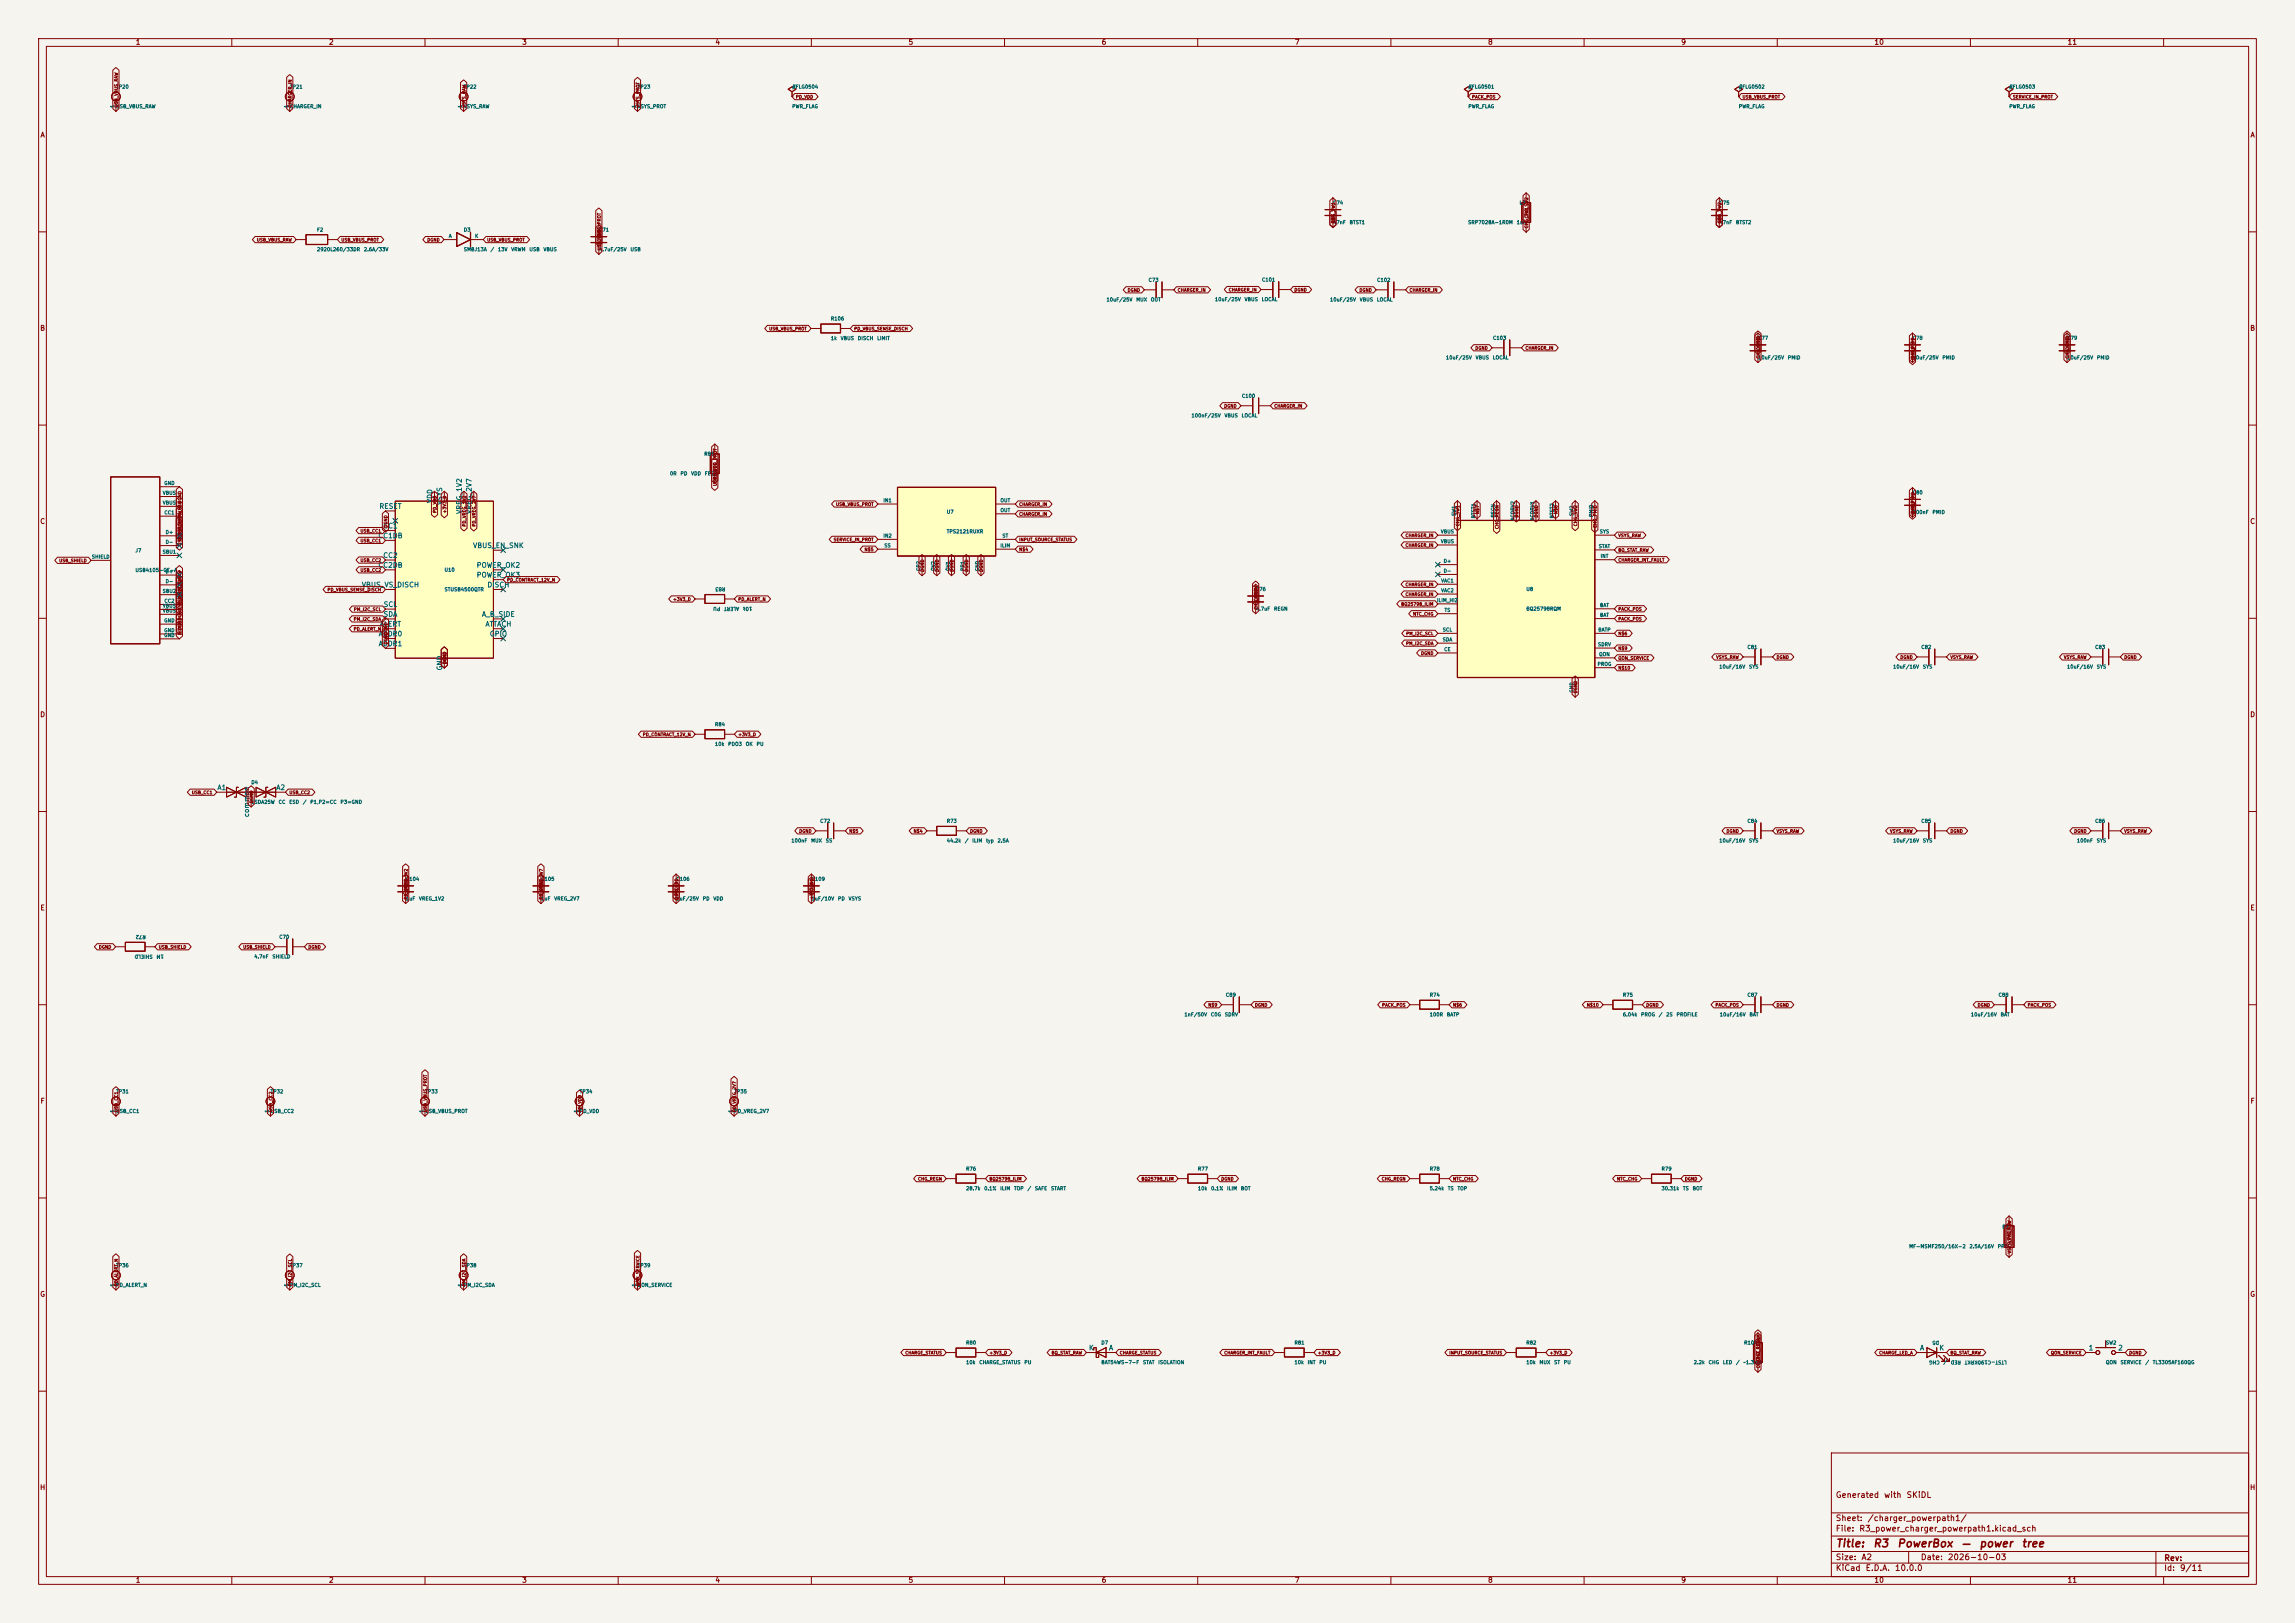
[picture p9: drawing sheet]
<svg xmlns="http://www.w3.org/2000/svg" width="594mm" height="420mm" viewBox="0 0 594 420" stroke-linecap="round" stroke-linejoin="round" font-family="sans-serif">
<defs><g id="words">
<g font-size="2" fill="#840000">
<text x="475" y="400.9">Title:</text>
<text x="484.7" y="400.9">R3</text>
<text x="490.9" y="400.9">PowerBox</text>
<text x="507.5" y="400.9">—</text>
<text x="512.1" y="400.9">power</text>
<text x="523.1" y="400.9">tree</text>
</g>
<g font-size="1.5" fill="#840000">
<text x="475" y="388">Generated</text>
<text x="487.5" y="388">with</text>
<text x="493.3" y="388">SKiDL</text>
<text x="475" y="394">Sheet:</text>
<text x="483.2" y="394">/charger_powerpath1/</text>
<text x="475" y="396.7">File:</text>
<text x="481.1" y="396.7">R3_power_charger_powerpath1.kicad_sch</text>
<text x="475" y="406.9">KiCad</text>
<text x="475" y="404.1">Size:</text>
<text x="481.7" y="404.1">A2</text>
<text x="482.7" y="406.9">E.D.A.</text>
<text x="490.3" y="406.9">10.0.0</text>
<text x="497" y="404.1">Date:</text>
<text x="504" y="404.1">2026-10-03</text>
<text x="560" y="404.3">Rev:</text>
<text x="560" y="406.9">Id:</text>
<text x="564.1" y="406.9">9/11</text>
</g>
<g font-size="1.3" fill="#840000">
<text x="35" y="11.9">1</text>
<text x="85" y="11.9">2</text>
<text x="135" y="11.9">3</text>
<text x="185" y="11.9">4</text>
<text x="235" y="11.9">5</text>
<text x="285" y="11.9">6</text>
<text x="335" y="11.9">7</text>
<text x="385" y="11.9">8</text>
<text x="435" y="11.9">9</text>
<text x="485" y="11.9">10</text>
<text x="535" y="11.9">11</text>
<text x="10.3" y="35.9">A</text>
<text x="582.3" y="35.9">A</text>
<text x="10.3" y="85.9">B</text>
<text x="582.3" y="85.9">B</text>
<text x="10.3" y="135.9">C</text>
<text x="582.3" y="135.9">C</text>
<text x="10.3" y="185.9">D</text>
<text x="582.3" y="185.9">D</text>
<text x="10.3" y="235.9">E</text>
<text x="582.3" y="235.9">E</text>
<text x="10.3" y="285.9">F</text>
<text x="582.3" y="285.9">F</text>
<text x="10.3" y="335.9">G</text>
<text x="582.3" y="335.9">G</text>
<text x="10.2" y="385.9">H</text>
<text x="582.2" y="385.9">H</text>
<text x="35" y="409.9">1</text>
<text x="85" y="409.9">2</text>
<text x="135" y="409.9">3</text>
<text x="185" y="409.9">4</text>
<text x="235" y="409.9">5</text>
<text x="285" y="409.9">6</text>
<text x="335" y="409.9">7</text>
<text x="385" y="409.9">8</text>
<text x="435" y="409.9">9</text>
<text x="485" y="409.9">10</text>
<text x="535" y="409.9">11</text>
</g>
<g font-size="1.3" fill="#006464">
<text x="98.1" y="132">RESET</text>
<text x="112.2" y="130.3" transform="rotate(-90 112.2 130.3)">VDD</text>
<text x="114.7" y="130.8" transform="rotate(-90 114.7 130.8)">VSYS</text>
<text x="99.1" y="137">CC1</text>
<text x="119.8" y="133.1" transform="rotate(-90 119.8 133.1)">VREG_1V2</text>
<text x="122.4" y="133.1" transform="rotate(-90 122.4 133.1)">VREG_2V7</text>
<text x="97.8" y="139.6">CC1DB</text>
<text x="122.3" y="142.1">VBUS_EN_SNK</text>
<text x="97.8" y="147.2">CC2DB</text>
<text x="99.1" y="144.7">CC2</text>
<text x="123.2" y="149.7">POWER_OK3</text>
<text x="123.2" y="147.2">POWER_OK2</text>
<text x="93.5" y="152.3">VBUS_VS_DISCH</text>
<text x="126" y="152.3">DISCH</text>
<text x="99.1" y="159.9">SDA</text>
<text x="99.2" y="157.4">SCL</text>
<text x="124.6" y="159.9">A_B_SIDE</text>
<text x="97.9" y="165">ADDR0</text>
<text x="97.9" y="167.5">ADDR1</text>
<text x="98.2" y="162.4">ALERT</text>
<text x="125.5" y="162.4">ATTACH</text>
<text x="126.6" y="165">GPIO</text>
<text x="114.7" y="173.6" transform="rotate(-90 114.7 173.6)">GND</text>
<text x="56.1" y="204.7">A1</text>
<text x="71.4" y="204.7">A2</text>
<text x="64.7" y="211.6" transform="rotate(-90 64.7 211.6)">common</text>
<text x="281.7" y="349.7">K</text>
<text x="286.9" y="349.7">A</text>
<text x="496.8" y="349.7">A</text>
<text x="501.8" y="349.7">K</text>
<text x="540.5" y="349.7">1</text>
<text x="548.1" y="349.7">2</text>
</g>
<g font-size=".9" fill="#006464">
<text x="29.9" y="23.1">TP20</text>
<text x="74.9" y="23.1">TP21</text>
<text x="119.9" y="23.1">TP22</text>
<text x="164.9" y="23.1">TP23</text>
<text x="204.9" y="23.1">#FLG0504</text>
<text x="379.9" y="23.1">#FLG0501</text>
<text x="449.9" y="23.1">#FLG0502</text>
<text x="519.9" y="23.1">#FLG0503</text>
<text x="29.7" y="28" transform="rotate(-90 29.7 28)">1</text>
<text x="29.9" y="28.2">USB_VBUS_RAW</text>
<text x="74.7" y="28" transform="rotate(-90 74.7 28)">1</text>
<text x="74.9" y="28.2">CHARGER_IN</text>
<text x="119.7" y="28" transform="rotate(-90 119.7 28)">1</text>
<text x="119.9" y="28.2">VSYS_RAW</text>
<text x="164.7" y="28" transform="rotate(-90 164.7 28)">1</text>
<text x="164.9" y="28.2">VSYS_PROT</text>
<text x="204.9" y="28.2">PWR_FLAG</text>
<text x="379.9" y="28.2">PWR_FLAG</text>
<text x="449.9" y="28.2">PWR_FLAG</text>
<text x="519.9" y="28.2">PWR_FLAG</text>
<text x="344.9" y="53.1">C74</text>
<text x="393.2" y="53.1">L3</text>
<text x="444.9" y="53.1">C75</text>
<text x="344.9" y="58.2">47nF</text>
<text x="349.2" y="58.2">BTST1</text>
<text x="379.9" y="58.2">SRP7028A-1R0M</text>
<text x="392.4" y="58.2">1uH</text>
<text x="444.9" y="58.2">47nF</text>
<text x="449.2" y="58.2">BTST2</text>
<text x="81.9" y="60.1">F2</text>
<text x="81.9" y="65.2">2920L260/33DR</text>
<text x="94.1" y="65.2">2.6A/33V</text>
<text x="116.1" y="61.7">A</text>
<text x="119.9" y="60.1">D3</text>
<text x="119.9" y="65.2">SMBJ13A</text>
<text x="122.8" y="61.7">K</text>
<text x="126.9" y="65.2">/</text>
<text x="128.8" y="65.2">13V</text>
<text x="132.2" y="65.2">VRWM</text>
<text x="136.9" y="65.2">USB</text>
<text x="140.6" y="65.2">VBUS</text>
<text x="154.9" y="65.2">4.7uF/25V</text>
<text x="154.9" y="60.1">C71</text>
<text x="163.1" y="65.2">USB</text>
<text x="297.2" y="73.1">C73</text>
<text x="326.5" y="73.1">C101</text>
<text x="356.3" y="73.1">C102</text>
<text x="214.9" y="83.1">R106</text>
<text x="286.3" y="78.2">10uF/25V</text>
<text x="294" y="78.2">MUX</text>
<text x="297.8" y="78.2">OUT</text>
<text x="314.3" y="78.1">10uF/25V</text>
<text x="322" y="78.1">VBUS</text>
<text x="326.5" y="78.1">LOCAL</text>
<text x="344.1" y="78.2">10uF/25V</text>
<text x="351.8" y="78.2">VBUS</text>
<text x="356.3" y="78.2">LOCAL</text>
<text x="214.9" y="88.2">1k</text>
<text x="217.5" y="88.2">VBUS</text>
<text x="221.9" y="88.2">DISCH</text>
<text x="226.9" y="88.2">LIMIT</text>
<text x="386.3" y="88.1">C103</text>
<text x="454.9" y="88.1">C77</text>
<text x="494.9" y="88.1">C78</text>
<text x="534.9" y="88.1">C79</text>
<text x="374.1" y="93.2">10uF/25V</text>
<text x="381.8" y="93.2">VBUS</text>
<text x="386.3" y="93.2">LOCAL</text>
<text x="454.9" y="93.2">10uF/25V</text>
<text x="462.6" y="93.2">PMID</text>
<text x="494.9" y="93.2">10uF/25V</text>
<text x="502.6" y="93.2">PMID</text>
<text x="534.9" y="93.2">10uF/25V</text>
<text x="542.6" y="93.2">PMID</text>
<text x="321.3" y="103.1">C100</text>
<text x="308.3" y="108.2">100nF/25V</text>
<text x="316.8" y="108.2">VBUS</text>
<text x="321.3" y="108.2">LOCAL</text>
<text x="182.2" y="118.1">R85</text>
<text x="42.4" y="125.7">GND</text>
<text x="173.3" y="123.2">0R</text>
<text x="176" y="123.2">PD</text>
<text x="178.8" y="123.2">VDD</text>
<text x="182.3" y="123.2">FEED</text>
<text x="42" y="128.2">VBUS</text>
<text x="42" y="130.8">VBUS</text>
<text x="228.5" y="130.2">IN1</text>
<text x="258.8" y="130.2">OUT</text>
<text x="494.9" y="128.1">C80</text>
<text x="42.4" y="133.3">CC1</text>
<text x="244.9" y="133.1">U7</text>
<text x="258.8" y="132.7">OUT</text>
<text x="377" y="133.6" transform="rotate(-90 377 133.6)">SW1</text>
<text x="382" y="134.2" transform="rotate(-90 382 134.2)">BTST1</text>
<text x="387.1" y="134" transform="rotate(-90 387.1 134)">REGN</text>
<text x="392.2" y="134.8" transform="rotate(-90 392.2 134.8)">ACDRV2</text>
<text x="397.3" y="134.8" transform="rotate(-90 397.3 134.8)">ACDRV1</text>
<text x="402.4" y="134.2" transform="rotate(-90 402.4 134.2)">BTST2</text>
<text x="407.4" y="133.6" transform="rotate(-90 407.4 133.6)">SW2</text>
<text x="412.5" y="133.9" transform="rotate(-90 412.5 133.9)">PMID</text>
<text x="494.9" y="133.2">100nF</text>
<text x="500.1" y="133.2">PMID</text>
<text x="34.9" y="143.1">J7</text>
<text x="42" y="143.5">SBU1</text>
<text x="42.8" y="138.4">D+</text>
<text x="42.8" y="140.9">D-</text>
<text x="228.5" y="139.3">IN2</text>
<text x="228.8" y="141.9">SS</text>
<text x="244.9" y="138.2">TPS2121RUXR</text>
<text x="258.8" y="141.9">ILIM</text>
<text x="259.3" y="139.3">ST</text>
<text x="372.8" y="138.2">VBUS</text>
<text x="372.8" y="140.8">VBUS</text>
<text x="413.7" y="142">STAT</text>
<text x="414" y="138.2">SYS</text>
<text x="23.7" y="144.7">SHIELD</text>
<text x="34.9" y="148.2">USB4105-GF-A</text>
<text x="42.8" y="148.6">D+</text>
<text x="114.9" y="148.1">U10</text>
<text x="238.4" y="147.9" transform="rotate(-90 238.4 147.9)">CP2</text>
<text x="242.2" y="147.8" transform="rotate(-90 242.2 147.8)">OV2</text>
<text x="246" y="147.8" transform="rotate(-90 246 147.8)">OV1</text>
<text x="249.8" y="147.9" transform="rotate(-90 249.8 147.9)">PR1</text>
<text x="253.6" y="147.9" transform="rotate(-90 253.6 147.9)">GND</text>
<text x="373.5" y="145.9">D+</text>
<text x="373.5" y="148.4">D-</text>
<text x="414.2" y="144.6">INT</text>
<text x="42" y="153.6">SBU2</text>
<text x="42.8" y="151.1">D-</text>
<text x="114.9" y="153.2">STUSB4500QTR</text>
<text x="187.8" y="151.8" transform="rotate(-180 187.8 151.8)">R83</text>
<text x="324.9" y="153.1">C76</text>
<text x="372.9" y="153.5">VAC2</text>
<text x="372.9" y="150.9">VAC1</text>
<text x="394.9" y="153.1">U8</text>
<text x="42" y="158.7">VBUS</text>
<text x="42" y="157.4">VBUS</text>
<text x="42.4" y="161.3">GND</text>
<text x="42.4" y="156.2">CC2</text>
<text x="186.5" y="156.9" transform="rotate(-180 186.5 156.9)">PU</text>
<text x="191.4" y="156.9" transform="rotate(-180 191.4 156.9)">ALERT</text>
<text x="194.8" y="156.9" transform="rotate(-180 194.8 156.9)">10k</text>
<text x="324.9" y="158.2">4.7uF</text>
<text x="329.6" y="158.2">REGN</text>
<text x="371.8" y="156">ILIM_HIZ</text>
<text x="373.8" y="158.6">TS</text>
<text x="394.9" y="158.2">BQ25798RQM</text>
<text x="414" y="157.3">BAT</text>
<text x="414" y="159.8">BAT</text>
<text x="42.4" y="163.8">GND</text>
<text x="42.4" y="165.1">GND</text>
<text x="373.3" y="166.2">SDA</text>
<text x="373.3" y="163.6">SCL</text>
<text x="413.5" y="167.4">SDRV</text>
<text x="413.6" y="163.6">BATP</text>
<text x="373.7" y="168.7">CE</text>
<text x="413.4" y="172.5">PROG</text>
<text x="413.8" y="170">QON</text>
<text x="444.9" y="173.2">10uF/16V</text>
<text x="452.2" y="168.1">C81</text>
<text x="452.6" y="173.2">SYS</text>
<text x="489.9" y="173.2">10uF/16V</text>
<text x="497.2" y="168.1">C82</text>
<text x="497.6" y="173.2">SYS</text>
<text x="534.9" y="173.2">10uF/16V</text>
<text x="542.2" y="168.1">C83</text>
<text x="542.6" y="173.2">SYS</text>
<text x="407.4" y="179.4" transform="rotate(-90 407.4 179.4)">GND</text>
<text x="184.9" y="188.1">R84</text>
<text x="184.9" y="193.2">10k</text>
<text x="188.3" y="193.2">PDO3</text>
<text x="192.9" y="193.2">OK</text>
<text x="195.7" y="193.2">PU</text>
<text x="64.9" y="203.1">D4</text>
<text x="64.9" y="208.2">ESDA25W</text>
<text x="72" y="208.2">CC</text>
<text x="74.8" y="208.2">ESD</text>
<text x="78.3" y="208.2">/</text>
<text x="80.2" y="208.2">P1,P2=CC</text>
<text x="88" y="208.2">P3=GND</text>
<text x="212.2" y="213.1">C72</text>
<text x="244.9" y="213.1">R73</text>
<text x="452.2" y="213.1">C84</text>
<text x="497.2" y="213.1">C85</text>
<text x="542.2" y="213.1">C86</text>
<text x="204.7" y="218.2">100nF</text>
<text x="209.8" y="218.2">MUX</text>
<text x="213.6" y="218.2">SS</text>
<text x="244.9" y="218.2">44.2k</text>
<text x="249.6" y="218.2">/</text>
<text x="251.5" y="218.2">ILIM</text>
<text x="255.1" y="218.2">typ</text>
<text x="258.1" y="218.2">2.5A</text>
<text x="444.9" y="218.2">10uF/16V</text>
<text x="452.6" y="218.2">SYS</text>
<text x="489.9" y="218.2">10uF/16V</text>
<text x="497.6" y="218.2">SYS</text>
<text x="537.5" y="218.2">100nF</text>
<text x="542.6" y="218.2">SYS</text>
<text x="104.9" y="228.1">C104</text>
<text x="104.9" y="233.2">1uF</text>
<text x="108.3" y="233.2">VREG_1V2</text>
<text x="139.9" y="228.1">C105</text>
<text x="139.9" y="233.2">1uF</text>
<text x="143.3" y="233.2">VREG_2V7</text>
<text x="174.9" y="228.1">C106</text>
<text x="174.9" y="233.2">1uF/25V</text>
<text x="181.8" y="233.2">PD</text>
<text x="184.5" y="233.2">VDD</text>
<text x="209.9" y="228.1">C109</text>
<text x="209.9" y="233.2">1uF/10V</text>
<text x="216.8" y="233.2">PD</text>
<text x="219.5" y="233.2">VSYS</text>
<text x="37.8" y="241.8" transform="rotate(-180 37.8 241.8)">R72</text>
<text x="72.2" y="243.1">C70</text>
<text x="39.6" y="246.9" transform="rotate(-180 39.6 246.9)">SHIELD</text>
<text x="42.5" y="246.9" transform="rotate(-180 42.5 246.9)">1M</text>
<text x="65.7" y="248.2">4.7nF</text>
<text x="70.4" y="248.2">SHIELD</text>
<text x="306.5" y="263.2">1nF/50V</text>
<text x="313.3" y="263.2">C0G</text>
<text x="316.9" y="263.2">SDRV</text>
<text x="317.2" y="258.1">C89</text>
<text x="369.9" y="263.2">100R</text>
<text x="369.9" y="258.1">R74</text>
<text x="374.4" y="263.2">BATP</text>
<text x="419.9" y="263.2">6.04k</text>
<text x="419.9" y="258.1">R75</text>
<text x="424.6" y="263.2">PROG</text>
<text x="429.2" y="263.2">/</text>
<text x="431.1" y="263.2">2S</text>
<text x="433.8" y="263.2">PROFILE</text>
<text x="445" y="263.2">10uF/16V</text>
<text x="452.2" y="258.1">C87</text>
<text x="452.7" y="263.2">BAT</text>
<text x="510" y="263.2">10uF/16V</text>
<text x="517.2" y="258.1">C88</text>
<text x="517.7" y="263.2">BAT</text>
<text x="29.9" y="283.1">TP31</text>
<text x="69.9" y="283.1">TP32</text>
<text x="109.9" y="283.1">TP33</text>
<text x="149.9" y="283.1">TP34</text>
<text x="189.9" y="283.1">TP35</text>
<text x="29.7" y="288" transform="rotate(-90 29.7 288)">1</text>
<text x="29.9" y="288.2">USB_CC1</text>
<text x="69.7" y="288" transform="rotate(-90 69.7 288)">1</text>
<text x="69.9" y="288.2">USB_CC2</text>
<text x="109.7" y="288" transform="rotate(-90 109.7 288)">1</text>
<text x="109.9" y="288.2">USB_VBUS_PROT</text>
<text x="149.7" y="288" transform="rotate(-90 149.7 288)">1</text>
<text x="149.9" y="288.2">PD_VDD</text>
<text x="189.7" y="288" transform="rotate(-90 189.7 288)">1</text>
<text x="189.9" y="288.2">PD_VREG_2V7</text>
<text x="249.9" y="303.1">R76</text>
<text x="309.9" y="303.1">R77</text>
<text x="369.9" y="303.1">R78</text>
<text x="429.9" y="303.1">R79</text>
<text x="249.9" y="308.2">28.7k</text>
<text x="254.6" y="308.2">0.1%</text>
<text x="258.8" y="308.2">ILIM</text>
<text x="262.3" y="308.2">TOP</text>
<text x="265.8" y="308.2">/</text>
<text x="267.7" y="308.2">SAFE</text>
<text x="271.9" y="308.2">START</text>
<text x="309.9" y="308.2">10k</text>
<text x="313.3" y="308.2">0.1%</text>
<text x="317.5" y="308.2">ILIM</text>
<text x="321.1" y="308.2">BOT</text>
<text x="369.9" y="308.2">5.24k</text>
<text x="374.6" y="308.2">TS</text>
<text x="377.1" y="308.2">TOP</text>
<text x="429.9" y="308.2">30.31k</text>
<text x="435.5" y="308.2">TS</text>
<text x="438" y="308.2">BOT</text>
<text x="494" y="323.2">MF-MSMF250/16X-2</text>
<text x="509.6" y="323.2">2.5A/16V</text>
<text x="517" y="323.2">PPTC</text>
<text x="518.2" y="318.1">F3</text>
<text x="29.9" y="328.1">TP36</text>
<text x="74.9" y="328.1">TP37</text>
<text x="119.9" y="328.1">TP38</text>
<text x="164.9" y="328.1">TP39</text>
<text x="29.7" y="333" transform="rotate(-90 29.7 333)">1</text>
<text x="29.9" y="333.2">PD_ALERT_N</text>
<text x="74.7" y="333" transform="rotate(-90 74.7 333)">1</text>
<text x="74.9" y="333.2">PM_I2C_SCL</text>
<text x="119.7" y="333" transform="rotate(-90 119.7 333)">1</text>
<text x="119.9" y="333.2">PM_I2C_SDA</text>
<text x="164.7" y="333" transform="rotate(-90 164.7 333)">1</text>
<text x="164.9" y="333.2">QON_SERVICE</text>
<text x="502" y="346.8" transform="rotate(-180 502 346.8)">D5</text>
<text x="249.9" y="353.2">10k</text>
<text x="249.9" y="348.1">R80</text>
<text x="253.3" y="353.2">CHARGE_STATUS</text>
<text x="265" y="353.2">PU</text>
<text x="284.9" y="348.1">D7</text>
<text x="284.9" y="353.2">BAT54WS-7-F</text>
<text x="295.7" y="353.2">STAT</text>
<text x="299.7" y="353.2">ISOLATION</text>
<text x="334.9" y="353.2">10k</text>
<text x="334.9" y="348.1">R81</text>
<text x="338.3" y="353.2">INT</text>
<text x="341.4" y="353.2">PU</text>
<text x="394.9" y="348.1">R82</text>
<text x="394.9" y="353.2">10k</text>
<text x="398.3" y="353.2">MUX</text>
<text x="402.1" y="353.2">ST</text>
<text x="404.6" y="353.2">PU</text>
<text x="438.3" y="353.2">2.2k</text>
<text x="442.1" y="353.2">CHG</text>
<text x="445.8" y="353.2">LED</text>
<text x="449.2" y="353.2">/</text>
<text x="451.1" y="353.2">~1.3mA</text>
<text x="451.3" y="348.1">R104</text>
<text x="502.1" y="351.9" transform="rotate(-180 502.1 351.9)">CHG</text>
<text x="504" y="351.9" transform="rotate(-180 504 351.9)">/</text>
<text x="507.6" y="351.9" transform="rotate(-180 507.6 351.9)">RED</text>
<text x="519.5" y="351.9" transform="rotate(-180 519.5 351.9)">LTST-C190KRKT</text>
<text x="544.9" y="353.2">QON</text>
<text x="544.9" y="348.1">SW2</text>
<text x="548.7" y="353.2">SERVICE</text>
<text x="555.2" y="353.2">/</text>
<text x="557.1" y="353.2">TL3305AF160QG</text>
</g>
<g font-size=".8" fill="#840000">
<text x="30.7" y="27.9" transform="rotate(-90 30.7 27.9)">USB_VBUS_RAW</text>
<text x="75.7" y="27.9" transform="rotate(-90 75.7 27.9)">CHARGER_IN</text>
<text x="120.7" y="27.9" transform="rotate(-90 120.7 27.9)">VSYS_RAW</text>
<text x="165.7" y="27.9" transform="rotate(-90 165.7 27.9)">VSYS_PROT</text>
<text x="205.9" y="25.7">PD_VDD</text>
<text x="380.9" y="25.7">PACK_POS</text>
<text x="450.9" y="25.7">USB_VBUS_PROT</text>
<text x="520.9" y="25.7">SERVICE_IN_PROT</text>
<text x="345.7" y="57.9" transform="rotate(-90 345.7 57.9)">N$7</text>
<text x="345.7" y="57.9" transform="rotate(-90 345.7 57.9)">CHG_SW1</text>
<text x="395.7" y="59.2" transform="rotate(-90 395.7 59.2)">CHG_SW1</text>
<text x="395.7" y="56.6" transform="rotate(-90 395.7 56.6)">CHG_SW2</text>
<text x="445.7" y="57.9" transform="rotate(-90 445.7 57.9)">N$8</text>
<text x="445.7" y="57.9" transform="rotate(-90 445.7 57.9)">CHG_SW2</text>
<text x="66.4" y="62.7">USB_VBUS_RAW</text>
<text x="88.2" y="62.7">USB_VBUS_PROT</text>
<text x="110.5" y="62.7">DGND</text>
<text x="126" y="62.7">USB_VBUS_PROT</text>
<text x="155.7" y="64.9" transform="rotate(-90 155.7 64.9)">USB_VBUS_PROT</text>
<text x="155.7" y="62.6" transform="rotate(-90 155.7 62.6)">DGND</text>
<text x="291.8" y="75.7">DGND</text>
<text x="304.7" y="75.7">CHARGER_IN</text>
<text x="317.9" y="75.6">CHARGER_IN</text>
<text x="334.9" y="75.6">DGND</text>
<text x="351.8" y="75.7">DGND</text>
<text x="364.7" y="75.7">CHARGER_IN</text>
<text x="199" y="85.7">USB_VBUS_PROT</text>
<text x="221" y="85.7">PD_VBUS_SENSE_DISCH</text>
<text x="381.8" y="90.7">DGND</text>
<text x="394.7" y="90.7">CHARGER_IN</text>
<text x="455.7" y="92.9" transform="rotate(-90 455.7 92.9)">CHG_PMID</text>
<text x="455.7" y="90.6" transform="rotate(-90 455.7 90.6)">DGND</text>
<text x="495.7" y="93.3" transform="rotate(-90 495.7 93.3)">CHG_PMID</text>
<text x="495.7" y="92.9" transform="rotate(-90 495.7 92.9)">DGND</text>
<text x="535.7" y="92.9" transform="rotate(-90 535.7 92.9)">CHG_PMID</text>
<text x="535.7" y="90.6" transform="rotate(-90 535.7 90.6)">DGND</text>
<text x="316.8" y="105.7">DGND</text>
<text x="329.7" y="105.7">CHARGER_IN</text>
<text x="185.7" y="125.9" transform="rotate(-90 185.7 125.9)">USB_VBUS_PROT</text>
<text x="185.7" y="124.2" transform="rotate(-90 185.7 124.2)">PD_VDD</text>
<text x="47.1" y="130.4" transform="rotate(-90 47.1 130.4)">DGND</text>
<text x="216.3" y="131.1">USB_VBUS_PROT</text>
<text x="263.7" y="131.1">CHARGER_IN</text>
<text x="93.2" y="138">USB_CC1</text>
<text x="100.4" y="136.7" transform="rotate(-90 100.4 136.7)">DGND</text>
<text x="113.1" y="132.8" transform="rotate(-90 113.1 132.8)">PD_VDD</text>
<text x="115.7" y="132.9" transform="rotate(-90 115.7 132.9)">+3V3_D</text>
<text x="120.8" y="136.4" transform="rotate(-90 120.8 136.4)">PD_VREG_1V2</text>
<text x="123.3" y="136.4" transform="rotate(-90 123.3 136.4)">PD_VREG_2V7</text>
<text x="263.7" y="133.7">CHARGER_IN</text>
<text x="377.9" y="136.3" transform="rotate(-90 377.9 136.3)">CHG_SW1</text>
<text x="383" y="133.2" transform="rotate(-90 383 133.2)">N$7</text>
<text x="388.1" y="137" transform="rotate(-90 388.1 137)">CHG_REGN</text>
<text x="393.1" y="134" transform="rotate(-90 393.1 134)">DGND</text>
<text x="398.2" y="134" transform="rotate(-90 398.2 134)">DGND</text>
<text x="403.3" y="133.2" transform="rotate(-90 403.3 133.2)">N$8</text>
<text x="408.4" y="136.3" transform="rotate(-90 408.4 136.3)">CHG_SW2</text>
<text x="413.5" y="136.7" transform="rotate(-90 413.5 136.7)">CHG_PMID</text>
<text x="495.7" y="133.3" transform="rotate(-90 495.7 133.3)">CHG_PMID</text>
<text x="495.7" y="132.9" transform="rotate(-90 495.7 132.9)">DGND</text>
<text x="47.1" y="140.1" transform="rotate(-90 47.1 140.1)">USB_CC1</text>
<text x="47.1" y="138.8" transform="rotate(-90 47.1 138.8)">USB_VBUS_RAW</text>
<text x="93.2" y="140.5">USB_CC1</text>
<text x="215.7" y="140.3">SERVICE_IN_PROT</text>
<text x="223.7" y="142.8">N$5</text>
<text x="263.7" y="140.3">INPUT_SOURCE_STATUS</text>
<text x="263.7" y="142.8">N$4</text>
<text x="363.7" y="139.2">CHARGER_IN</text>
<text x="363.7" y="141.7">CHARGER_IN</text>
<text x="418.8" y="143">BQ_STAT_RAW</text>
<text x="418.8" y="139.2">VSYS_RAW</text>
<text x="15.2" y="145.7">USB_SHIELD</text>
<text x="93.2" y="145.6">USB_CC2</text>
<text x="93.2" y="148.1">USB_CC2</text>
<text x="239.3" y="148.1" transform="rotate(-90 239.3 148.1)">DGND</text>
<text x="243.1" y="148.1" transform="rotate(-90 243.1 148.1)">DGND</text>
<text x="247" y="148.1" transform="rotate(-90 247 148.1)">DGND</text>
<text x="250.8" y="148.1" transform="rotate(-90 250.8 148.1)">DGND</text>
<text x="254.6" y="148.1" transform="rotate(-90 254.6 148.1)">DGND</text>
<text x="418.8" y="145.5">CHARGER_INT_FAULT</text>
<text x="47.1" y="155.5" transform="rotate(-90 47.1 155.5)">USB_CC2</text>
<text x="84.7" y="153.2">PD_VBUS_SENSE_DISCH</text>
<text x="131.1" y="150.7">PD_CONTRACT_12V_N</text>
<text x="174.1" y="155.7">+3V3_D</text>
<text x="191" y="155.7">PD_ALERT_N</text>
<text x="325.7" y="155.6" transform="rotate(-90 325.7 155.6)">DGND</text>
<text x="363.7" y="154.4">CHARGER_IN</text>
<text x="363.7" y="151.9">CHARGER_IN</text>
<text x="47.1" y="160.6" transform="rotate(-90 47.1 160.6)">DGND</text>
<text x="47.1" y="158.1" transform="rotate(-90 47.1 158.1)">USB_VBUS_RAW</text>
<text x="47.1" y="156.8" transform="rotate(-90 47.1 156.8)">USB_VBUS_RAW</text>
<text x="91.4" y="160.8">PM_I2C_SDA</text>
<text x="91.5" y="158.3">PM_I2C_SCL</text>
<text x="325.7" y="157.9" transform="rotate(-90 325.7 157.9)">CHG_REGN</text>
<text x="362.6" y="157">BQ25798_ILIM</text>
<text x="365.6" y="159.5">NTC_CHG</text>
<text x="418.8" y="160.8">PACK_POS</text>
<text x="418.8" y="158.2">PACK_POS</text>
<text x="47.1" y="163.2" transform="rotate(-90 47.1 163.2)">DGND</text>
<text x="91.4" y="163.4">PD_ALERT_N</text>
<text x="100.4" y="164.3" transform="rotate(-90 100.4 164.3)">DGND</text>
<text x="363.8" y="167.1">PM_I2C_SDA</text>
<text x="363.9" y="164.6">PM_I2C_SCL</text>
<text x="418.8" y="164.6">N$6</text>
<text x="115.7" y="172" transform="rotate(-90 115.7 172)">DGND</text>
<text x="367.7" y="169.7">DGND</text>
<text x="418.8" y="173.5">N$10</text>
<text x="418.8" y="168.4">N$9</text>
<text x="418.8" y="170.9">QON_SERVICE</text>
<text x="444.1" y="170.7">VSYS_RAW</text>
<text x="459.7" y="170.7">DGND</text>
<text x="491.8" y="170.7">DGND</text>
<text x="504.7" y="170.7">VSYS_RAW</text>
<text x="534.1" y="170.7">VSYS_RAW</text>
<text x="549.7" y="170.7">DGND</text>
<text x="408.4" y="179.5" transform="rotate(-90 408.4 179.5)">DGND</text>
<text x="166.3" y="190.7">PD_CONTRACT_12V_N</text>
<text x="191" y="190.7">+3V3_D</text>
<text x="49.5" y="205.7">USB_CC1</text>
<text x="65.7" y="207.9" transform="rotate(-90 65.7 207.9)">DGND</text>
<text x="74.8" y="205.7">USB_CC2</text>
<text x="206.8" y="215.7">DGND</text>
<text x="219.7" y="215.7">N$5</text>
<text x="236.4" y="215.7">N$4</text>
<text x="251" y="215.7">DGND</text>
<text x="446.8" y="215.7">DGND</text>
<text x="459.7" y="215.7">VSYS_RAW</text>
<text x="489.1" y="215.7">VSYS_RAW</text>
<text x="504.7" y="215.7">DGND</text>
<text x="536.8" y="215.7">DGND</text>
<text x="549.7" y="215.7">VSYS_RAW</text>
<text x="105.7" y="232.9" transform="rotate(-90 105.7 232.9)">PD_VREG_1V2</text>
<text x="105.7" y="230.6" transform="rotate(-90 105.7 230.6)">DGND</text>
<text x="140.7" y="232.9" transform="rotate(-90 140.7 232.9)">PD_VREG_2V7</text>
<text x="140.7" y="230.6" transform="rotate(-90 140.7 230.6)">DGND</text>
<text x="175.7" y="232.9" transform="rotate(-90 175.7 232.9)">DGND</text>
<text x="175.7" y="231.9" transform="rotate(-90 175.7 231.9)">PD_VDD</text>
<text x="210.7" y="232.9" transform="rotate(-90 210.7 232.9)">+3V3_D</text>
<text x="210.7" y="230.6" transform="rotate(-90 210.7 230.6)">DGND</text>
<text x="25.5" y="245.7">DGND</text>
<text x="41" y="245.7">USB_SHIELD</text>
<text x="62.8" y="245.7">USB_SHIELD</text>
<text x="79.7" y="245.7">DGND</text>
<text x="312.6" y="260.7">N$9</text>
<text x="324.7" y="260.7">DGND</text>
<text x="357.6" y="260.7">PACK_POS</text>
<text x="376" y="260.7">N$6</text>
<text x="410.6" y="260.7">N$10</text>
<text x="426" y="260.7">DGND</text>
<text x="443.9" y="260.7">PACK_POS</text>
<text x="459.7" y="260.7">DGND</text>
<text x="511.8" y="260.7">DGND</text>
<text x="524.7" y="260.7">PACK_POS</text>
<text x="30.7" y="287.9" transform="rotate(-90 30.7 287.9)">USB_CC1</text>
<text x="70.7" y="287.9" transform="rotate(-90 70.7 287.9)">USB_CC2</text>
<text x="110.7" y="287.9" transform="rotate(-90 110.7 287.9)">USB_VBUS_PROT</text>
<text x="150.7" y="287.9" transform="rotate(-90 150.7 287.9)">PD_VDD</text>
<text x="190.7" y="287.9" transform="rotate(-90 190.7 287.9)">PD_VREG_2V7</text>
<text x="237.5" y="305.7">CHG_REGN</text>
<text x="256" y="305.7">BQ25798_ILIM</text>
<text x="295.3" y="305.7">BQ25798_ILIM</text>
<text x="316" y="305.7">DGND</text>
<text x="357.5" y="305.7">CHG_REGN</text>
<text x="376" y="305.7">NTC_CHG</text>
<text x="418.4" y="305.7">NTC_CHG</text>
<text x="436" y="305.7">DGND</text>
<text x="520.7" y="321.8" transform="rotate(-90 520.7 321.8)">VSYS_RAW</text>
<text x="520.7" y="324.4" transform="rotate(-90 520.7 324.4)">VSYS_PROT</text>
<text x="30.7" y="332.9" transform="rotate(-90 30.7 332.9)">PD_ALERT_N</text>
<text x="75.7" y="332.9" transform="rotate(-90 75.7 332.9)">PM_I2C_SCL</text>
<text x="120.7" y="332.9" transform="rotate(-90 120.7 332.9)">PM_I2C_SDA</text>
<text x="165.7" y="332.9" transform="rotate(-90 165.7 332.9)">QON_SERVICE</text>
<text x="234.2" y="350.7">CHARGE_STATUS</text>
<text x="256" y="350.7">+3V3_D</text>
<text x="272.1" y="350.7">BQ_STAT_RAW</text>
<text x="289.7" y="350.7">CHARGE_STATUS</text>
<text x="316.8" y="350.7">CHARGER_INT_FAULT</text>
<text x="341" y="350.7">+3V3_D</text>
<text x="375" y="350.7">INPUT_SOURCE_STATUS</text>
<text x="401" y="350.7">+3V3_D</text>
<text x="455.7" y="352.3" transform="rotate(-90 455.7 352.3)">CHG_REGN</text>
<text x="486.3" y="350.7">CHARGE_LED_A</text>
<text x="504.7" y="350.7">BQ_STAT_RAW</text>
<text x="530.7" y="350.7">QON_SERVICE</text>
<text x="551" y="350.7">DGND</text>
<text x="455.7" y="354.2" transform="rotate(-90 455.7 354.2)">CHARGE_LED_A</text>
</g>
</g></defs>
<path d="M0 0h594v420h-594z" fill="#f5f4ef" stroke="#f5f4ef" stroke-width=".26"/>
<g fill="none" stroke="#840000" stroke-width=".26">
<path d="M10 10h574v400h-574zM12 12h570v396h-570zM60 10v2M110 10v2M160 10v2M210 10v2M260 10v2M310 10v2M360 10v2M410 10v2M460 10v2M510 10v2"/>
<path d="M560 10v2M10 60h2M326.4 74.9h3M331 74.9h3M356.2 75h3M360.8 75h3M582 60h2M10 110h2M185 114.9v2.6M582 110h2M41.3 126h5.1M41.3 128.5h5.1"/>
<path d="M41.3 133.6h5.1M41.3 138.7h5.1M41.3 131h5.1M185 122.5v2.6M23.6 145h5M41.3 141.2h5.1M41.3 143.7h5.1M41.3 159h5.1M41.3 156.4h5.1M41.3 148.8h5.1M41.3 151.4h5.1M41.3 153.9h5.1"/>
<path d="M41.3 157.7h5.1M325 151.2v3M325 155.8v3M10 160h2M41.3 164.1h5.1M41.3 161.5h5.1M41.3 165.3h5.1M451.2 170h3M455.8 170h3M582 160h2M10 210h2M582 210h2"/>
<path d="M210 226.2v3M210 230.8v3M10 260h2M582 260h2M70 286.1v2.7M150 286.1v2.7M190 286.1v2.7M10 310h2M582 310h2M120 331.1v2.7M165 331.1v2.7M10 360h2"/>
<path d="M474 376h108v32h-108zM582 360h2M474 397.5h108M474 391.5h108M60 408v2M110 408v2M160 408v2M210 408v2M260 408v2M310 408v2M360 408v2M410 408v2"/>
<path d="M460 408v2M474 404.5h108M474 401.5h108M494 401.5v3M510 408v2M558 401.5v6.5M560 408v2"/>
<circle cx="70" cy="285" r="1.14"/>
<circle cx="150" cy="285" r="1.14"/>
<circle cx="190" cy="285" r="1.14"/>
<circle cx="120" cy="330" r="1.14"/>
<circle cx="165" cy="330" r="1.14"/>
</g>
<path d="M329.4 72.9v4.1M331 72.9v4.1M359.2 73v4M360.8 73v4M183.9 117.5h2.2v5h-2.2zM28.6 123.4h12.7v43.2h-12.7zM323 155.8h4M323 154.2h4M454.2 168v4M455.8 168v4M208 230.8h4M208 229.2h4" fill="none" stroke="#840000" stroke-width=".3"/>
<path d="M232.3 126.1h25.4v17.8h-25.4z" fill="#ffffc2"/>
<path d="M232.3 126.1h25.4v17.8h-25.4zM182.5 188.9h5v2.2h-5zM214.2 213v4M215.8 213v4M173 229.2h4M173 230.8h4M319.2 258v4M320.8 258v4M307.5 303.9h5v2.2h-5z" fill="none" stroke="#840000" stroke-width=".3"/>
<g fill="none" stroke="#840000" stroke-width=".26">
<path d="M120 26.1v2.7M227.2 130.4h5.1M227.2 139.6h5.1M257.7 130.4h5.1M257.7 139.6h5.1M257.7 133h5.1M227.2 142.1h5.1M238.7 143.9v5.1M242.5 143.9v5.1M246.3 143.9v5.1M250.1 143.9v5.1M253.9 143.9v5.1"/>
<path d="M257.7 142.1h5.1M179.9 190h2.6M187.5 190h2.6M56.1 205h17.8M58.6 203.7l5.1 2.6v-2.6l-5.1 2.6zM61.7 203.7h-.5v2.6h-.5M65 205v3.8M66.3 203.7l5 2.6v-2.6l-5 2.6zM69.3 203.7h-.5v2.6h-.5M211.2 215h3M215.8 215h3M175 226.2v3"/>
<path d="M175 230.8v3M316.2 260h3M320.8 260h3M304.9 305h2.6M312.5 305h2.6M281.2 350h7.6M283.1 349.4v-.7h.6v2.6h.7v-.7M283.7 350l2.6-1.3v2.6z"/>
<circle cx="120" cy="25" r="1.14"/>
</g>
<circle cx="65" cy="205" r=".25" fill="#840000" stroke="#840000" stroke-width=".26"/>
<path d="M102.3 129.7h25.4v40.6h-25.4z" fill="#ffffc2"/>
<g fill="none" stroke="#840000" stroke-width=".26">
<path d="M30 26.1v2.7M165 26.1v2.7M205 23.7l1-.6-1-.6-1 .6 1 .6v1.3M205 25h.1M380 23.7l1-.6-1-.6-1 .6 1 .6v1.3M380 25h.1M155 58.2v3M155 62.8v3M296.2 75h3M300.8 75h3M209.9 85h2.6M217.5 85h2.6"/>
<path d="M99.8 139.8h2.5M99.8 137.3h2.5M99.8 132.2h2.5M102.3 129.7h25.4v40.6h-25.4zM112.5 127.1v2.6M115 127.1v2.6M120.1 127.1v2.6M122.6 127.1v2.6M99.8 144.9h2.5M99.8 147.5h2.5M99.8 157.6h2.5M99.8 152.5h2.5"/>
<path d="M127.7 147.5h2.5M127.7 152.5h2.5M127.7 150h2.5M127.7 142.4h2.5M99.8 160.2h2.5M99.8 162.7h2.5M99.8 165.2h2.5M99.8 167.8h2.5M115 170.3v2.6M127.7 160.2h2.5M127.7 162.7h2.5M127.7 165.2h2.5"/>
<path d="M29.9 245h2.6M37.5 245h2.6M71.2 245h3M75.8 245h3M30 286.1v2.7M244.9 305h2.6M252.5 305h2.6M30 331.1v2.7M75 331.1v2.7M244.9 350h2.6M252.5 350h2.6"/>
<circle cx="30" cy="25" r="1.14"/>
<circle cx="165" cy="25" r="1.14"/>
<circle cx="30" cy="285" r="1.14"/>
<circle cx="30" cy="330" r="1.14"/>
<circle cx="75" cy="330" r="1.14"/>
</g>
<path d="M153 62.8h4M153 61.2h4M299.2 73v4M300.8 73v4M212.5 83.9h5v2.2h-5zM32.5 243.9h5v2.2h-5zM74.2 243v4M75.8 243v4M247.5 303.9h5v2.2h-5zM247.5 348.9h5v2.2h-5z" fill="none" stroke="#840000" stroke-width=".3"/>
<path d="M377.2 134.7h35.6v40.6h-35.6z" fill="#ffffc2"/>
<g fill="none" stroke="#840000" stroke-width=".3">
<path d="M343 55.8h4M343 54.2h4M393.9 52.5h2.2v5h-2.2zM443 55.8h4M443 54.2h4M79.2 60.7h5.6v2.6h-5.6zM118.2 60.2l3.6 1.8-3.6 1.8zM121.8 60.1v3.8M389.2 88v4M390.8 88v4M453 90.8h4M453 89.2h4"/>
<path d="M493 90.8h4M493 89.2h4M533 90.8h4M533 89.2h4M324.2 103v4M325.8 103v4M377.2 134.7h35.6v40.6h-35.6zM493 129.2h4M493 130.8h4M182.5 153.9h5v2.2h-5zM499.2 168v4M500.8 168v4"/>
<path d="M544.2 168v4M545.8 168v4M242.5 213.9h5v2.2h-5zM454.2 213v4M455.8 213v4M499.2 213v4M500.8 213v4M544.2 213v4M545.8 213v4M103 230.8h4M103 229.2h4M138 230.8h4"/>
<path d="M138 229.2h4M367.5 258.9h5v2.2h-5zM417.5 258.9h5v2.2h-5zM454.2 258v4M455.8 258v4M519.2 258v4M520.8 258v4M367.5 303.9h5v2.2h-5zM427.5 303.9h5v2.2h-5zM518.7 317.2h2.6v5.6h-2.6zM332.5 348.9h5v2.2h-5zM392.5 348.9h5v2.2h-5z"/>
<path d="M453.9 347.5h2.2v5h-2.2z"/>
</g>
<g fill="none" stroke="#840000" stroke-width=".26">
<path d="M29.2 18.2l.8-.7 .8 .7v9.9l-.8 .7-.8-.7zM74.2 20l.8-.7 .8 .7v8.1l-.8 .7-.8-.7zM75 26.1v2.7M119.2 21.4l.8-.7 .8 .7v6.7l-.8 .7-.8-.7zM164.2 20.7l.8-.7 .8 .7v7.4l-.8 .7-.8-.7zM205.7 24.2h5.3l.7 .8-.7 .8h-5.3l-.7-.8zM380.7 24.2h6.9l.7 .8-.7 .8h-6.9l-.7-.8zM450 23.7l1-.6-1-.6-1 .6 1 .6v1.3M450 25h.1M450.7 24.2h10.6l.7 .8-.7 .8h-10.6l-.7-.8zM520 23.7l1-.6-1-.6-1 .6 1 .6v1.3M520 25h.1"/>
<path d="M520.7 24.2h11.2l.7 .8-.7 .8h-11.2l-.7-.8zM154.2 54.5l.8-.7 .8 .7v10.6l-.8 .7-.8-.7zM154.2 58.9l.8-.7 .8 .7v4.1l-.8 .7-.8-.7zM344.2 54.9l.8-.7 .8 .7v3.2l-.8 .7-.8-.7zM344.2 51.9l.8-.7 .8 .7v6.3l-.8 .7-.8-.7zM345 51.2v3M345 55.8v3M394.2 53.1l.8-.7 .8 .7v6.3l-.8 .7-.8-.7zM394.2 50.6l.8-.7 .8 .7v6.3l-.8 .7-.8-.7zM395 49.9v2.6M395 57.5v2.6M444.2 54.9l.8-.7 .8 .7v3.2l-.8 .7-.8-.7z"/>
<path d="M444.2 51.9l.8-.7 .8 .7v6.3l-.8 .7-.8-.7zM445 51.2v3M445 55.8v3M66 61.2h10l.7 .8-.7 .8h-10l-.7-.8zM76.7 62h2.5M84.8 62h2.5M88 61.2h10.6l.7 .8-.7 .8h-10.6l-.7-.8zM110.1 61.2h4.1l.7 .8-.7 .8h-4.1l-.7-.8zM114.9 62h3.3M121.8 62h3.3M125.8 61.2h10.6l.7 .8-.7 .8h-10.6l-.7-.8zM291.4 74.2h4.1l.7 .8-.7 .8h-4.1l-.7-.8z"/>
<path d="M304.5 74.2h8.1l.7 .8-.7 .8h-8.1l-.7-.8zM317.6 74.1h8.1l.7 .8-.7 .8h-8.1l-.7-.8zM334.7 74.1h4.1l.7 .8-.7 .8h-4.1l-.7-.8zM351.4 74.2h4.1l.7 .8-.7 .8h-4.1l-.7-.8zM364.5 74.2h8.1l.7 .8-.7 .8h-8.1l-.7-.8zM198.6 84.2h10.6l.7 .8-.7 .8h-10.6l-.7-.8zM220.8 84.2h14.7l.7 .8-.7 .8h-14.7l-.7-.8zM381.4 89.2h4.1l.7 .8-.7 .8h-4.1l-.7-.8zM386.2 90h3M390.8 90h3M394.5 89.2h8.1l.7 .8-.7 .8h-8.1l-.7-.8zM454.2 86.3l.8-.7 .8 .7v6.8l-.8 .7-.8-.7z"/>
<path d="M454.2 86.9l.8-.7 .8 .7v4.1l-.8 .7-.8-.7zM455 86.2v3M455 90.8v3M494.2 86.9l.8-.7 .8 .7v6.8l-.8 .7-.8-.7zM494.2 89l.8-.7 .8 .7v4.1l-.8 .7-.8-.7zM495 86.2v3M495 90.8v3M534.2 86.3l.8-.7 .8 .7v6.8l-.8 .7-.8-.7zM534.2 86.9l.8-.7 .8 .7v4.1l-.8 .7-.8-.7zM535 86.2v3M535 90.8v3M184.2 115.6l.8-.7 .8 .7v10.6l-.8 .7-.8-.7z"/>
<path d="M184.2 119l.8-.7 .8 .7v5.4l-.8 .7-.8-.7zM316.4 104.2h4.1l.7 .8-.7 .8h-4.1l-.7-.8zM321.2 105h3M325.8 105h3M329.5 104.2h8.1l.7 .8-.7 .8h-8.1l-.7-.8zM45.6 126.7l.8-.7 .8 .7v4l-.8 .7-.8-.7zM45.6 129.2l.8-.7 .8 .7v9.9l-.8 .7-.8-.7zM45.6 134.3l.8-.7 .8 .7v6.2l-.8 .7-.8-.7zM45.6 131.7l.8-.7 .8 .7v10l-.8 .7-.8-.7zM92.8 139h6.3l.7 .8-.7 .8h-6.3l-.7-.8zM92.8 136.5h6.3l.7 .8-.7 .8h-6.3l-.7-.8zM99 132.9l.8-.7 .8 .7v4.1l-.8 .7-.8-.7z"/>
<path d="M111.7 127.8l.8-.7 .8 .7v5.4l-.8 .7-.8-.7zM114.2 127.8l.8-.7 .8 .7v5.5l-.8 .7-.8-.7zM119.3 127.8l.8-.7 .8 .7v8.9l-.8 .7-.8-.7zM121.8 127.8l.8-.7 .8 .7v8.9l-.8 .7-.8-.7zM215.3 138.8h11.2l.7 .8-.7 .8h-11.2l-.7-.8zM215.9 129.6h10.6l.7 .8-.7 .8h-10.6l-.7-.8zM263.5 129.6h8.1l.7 .8-.7 .8h-8.1l-.7-.8zM263.5 132.2h8.1l.7 .8-.7 .8h-8.1l-.7-.8zM263.5 138.8h14.5l.7 .8-.7 .8h-14.5l-.7-.8zM363.3 137.7h8.1l.7 .8-.7 .8h-8.1l-.7-.8zM372.1 138.5h5.1M376.4 130.3l.8-.7 .8 .7v6.3l-.8 .7-.8-.7z"/>
<path d="M377.2 129.6v5.1M381.5 130.3l.8-.7 .8 .7v3.2l-.8 .7-.8-.7zM382.3 129.6v5.1M386.6 130.3l.8-.7 .8 .7v7l-.8 .7-.8-.7zM387.4 129.6v5.1M391.7 130.3l.8-.7 .8 .7v4.1l-.8 .7-.8-.7zM392.5 129.6v5.1M396.7 130.3l.8-.7 .8 .7v4.1l-.8 .7-.8-.7zM397.5 129.6v5.1M401.8 130.3l.8-.7 .8 .7v3.2l-.8 .7-.8-.7zM402.6 129.6v5.1M406.9 130.3l.8-.7 .8 .7v6.3l-.8 .7-.8-.7z"/>
<path d="M407.7 129.6v5.1M412 130.3l.8-.7 .8 .7v6.8l-.8 .7-.8-.7zM412.8 138.5h5.1M412.8 129.6v5.1M418.6 137.7h6.7l.7 .8-.7 .8h-6.7l-.7-.8zM494.2 126.9l.8-.7 .8 .7v6.8l-.8 .7-.8-.7zM494.2 129l.8-.7 .8 .7v4.1l-.8 .7-.8-.7zM495 126.2v3M495 130.8v3M14.9 144.2h8l.7 .8-.7 .8h-8l-.7-.8zM45.6 156.7l.8-.7 .8 .7v4.1l-.8 .7-.8-.7zM45.6 148.3l.8-.7 .8 .7v10l-.8 .7-.8-.7z"/>
<path d="M45.6 149.5l.8-.7 .8 .7v6.2l-.8 .7-.8-.7zM45.6 147.1l.8-.7 .8 .7v9.9l-.8 .7-.8-.7zM45.6 159.3l.8-.7 .8 .7v4.1l-.8 .7-.8-.7zM84.3 151.7h14.8l.7 .8-.7 .8h-14.8l-.7-.8zM91.1 159.4h8l.7 .8-.7 .8h-8l-.7-.8zM91.1 156.8h8l.7 .8-.7 .8h-8l-.7-.8zM92.8 144.1h6.3l.7 .8-.7 .8h-6.3l-.7-.8zM92.8 146.7h6.3l.7 .8-.7 .8h-6.3l-.7-.8zM130.9 149.2h13.3l.7 .8-.7 .8h-13.3l-.7-.8zM173.8 154.2h5.4l.7 .8-.7 .8h-5.4l-.7-.8zM179.9 155h2.6M187.5 155h2.6"/>
<path d="M190.8 154.2h7.9l.7 .8-.7 .8h-7.9l-.7-.8zM223.3 141.3h3.2l.7 .8-.7 .8h-3.2l-.7-.8zM237.8 144.2l.9-.7 .8 .7v4.1l-.8 .7-.9-.7zM241.7 144.2l.8-.7 .8 .7v4.1l-.8 .7-.8-.7zM245.5 144.2l.8-.7 .8 .7v4.1l-.8 .7-.8-.7zM249.3 144.2l.8-.7 .8 .7v4.1l-.8 .7-.8-.7zM253.1 144.2l.8-.7 .8 .7v4.1l-.8 .7-.8-.7zM263.5 141.3h3.2l.7 .8-.7 .8h-3.2l-.7-.8zM324.2 151.1l.8-.7 .8 .7v7l-.8 .7-.8-.7zM324.2 151.9l.8-.7 .8 .7v4.1l-.8 .7-.8-.7zM362.2 155.5h9.2l.7 .8-.7 .8h-9.2l-.7-.8zM363.3 152.9h8.1l.7 .8-.7 .8h-8.1l-.7-.8z"/>
<path d="M363.3 150.4h8.1l.7 .8-.7 .8h-8.1l-.7-.8zM363.3 140.2h8.1l.7 .8-.7 .8h-8.1l-.7-.8zM365.3 158h6.1l.7 .8-.7 .8h-6.1l-.7-.8zM372.1 141h5.1M372.1 146.1h5.1M372.1 148.7h5.1M372.1 153.7h5.1M372.1 151.2h5.1M372.1 158.8h5.1M372.1 156.3h5.1M412.8 142.3h5.1M412.8 144.8h5.1"/>
<path d="M412.8 157.5h5.1M418.6 159.3h6.9l.7 .8-.7 .8h-6.9l-.7-.8zM418.6 144h12.8l.7 .8-.7 .8h-12.8l-.7-.8zM418.6 156.7h6.9l.7 .8-.7 .8h-6.9l-.7-.8zM418.6 141.5h8.7l.7 .8-.7 .8h-8.7l-.7-.8zM45.6 160.5l.8-.7 .8 .7v4.1l-.8 .7-.8-.7zM91.1 161.9h8l.7 .8-.7 .8h-8l-.7-.8zM99 160.5l.8-.7 .8 .7v4l-.8 .7-.8-.7zM99 163l.8-.7 .8 .7v4.1l-.8 .7-.8-.7zM114.2 168.1l.8-.7 .8 .7v4.1l-.8 .7-.8-.7zM363.5 165.6h7.9l.7 .8-.7 .8h-7.9l-.7-.8zM363.5 163.1h7.9l.7 .8-.7 .8h-7.9l-.7-.8z"/>
<path d="M367.4 168.2h4l.7 .8-.7 .8h-4l-.7-.8zM372.1 169h5.1M372.1 163.9h5.1M372.1 166.4h5.1M406.9 175.6l.8-.7 .8 .7v4.1l-.8 .7-.8-.7zM407.7 175.3v5.1M412.8 170.2h5.1M412.8 163.9h5.1M412.8 172.8h5.1M412.8 160.1h5.1M412.8 167.7h5.1M418.6 163.1h3.2l.7 .8-.7 .8h-3.2l-.7-.8z"/>
<path d="M418.6 172h3.9l.7 .8-.7 .8h-3.9l-.7-.8zM418.6 166.9h3.2l.7 .8-.7 .8h-3.2l-.7-.8zM418.6 169.4h8.8l.7 .8-.7 .8h-8.8l-.7-.8zM443.7 169.2h6.8l.7 .8-.7 .8h-6.8l-.7-.8zM459.5 169.2h4.1l.7 .8-.7 .8h-4.1l-.7-.8zM491.4 169.2h4.1l.7 .8-.7 .8h-4.1l-.7-.8zM496.2 170h3M500.8 170h3M504.5 169.2h6.8l.7 .8-.7 .8h-6.8l-.7-.8zM533.7 169.2h6.8l.7 .8-.7 .8h-6.8l-.7-.8zM541.2 170h3M545.8 170h3"/>
<path d="M549.5 169.2h4.1l.7 .8-.7 .8h-4.1l-.7-.8zM165.9 189.2h13.3l.7 .8-.7 .8h-13.3l-.7-.8zM190.8 189.2h5.4l.7 .8-.7 .8h-5.4l-.7-.8zM49.2 204.2h6.2l.7 .8-.7 .8h-6.2l-.7-.8zM64.2 204l.8-.7 .8 .7v4.1l-.8 .7-.8-.7zM74.6 204.2h6.2l.7 .8-.7 .8h-6.2l-.7-.8zM206.4 214.2h4.1l.7 .8-.7 .8h-4.1l-.7-.8zM219.5 214.2h3.2l.7 .8-.7 .8h-3.2l-.7-.8zM236 214.2h3.2l.7 .8-.7 .8h-3.2l-.7-.8zM239.9 215h2.6M247.5 215h2.6M250.8 214.2h4.1l.7 .8-.7 .8h-4.1l-.7-.8z"/>
<path d="M446.4 214.2h4.1l.7 .8-.7 .8h-4.1l-.7-.8zM451.2 215h3M455.8 215h3M459.5 214.2h6.8l.7 .8-.7 .8h-6.8l-.7-.8zM488.7 214.2h6.8l.7 .8-.7 .8h-6.8l-.7-.8zM496.2 215h3M500.8 215h3M504.5 214.2h4.1l.7 .8-.7 .8h-4.1l-.7-.8zM536.4 214.2h4.1l.7 .8-.7 .8h-4.1l-.7-.8zM541.2 215h3M545.8 215h3M549.5 214.2h6.8l.7 .8-.7 .8h-6.8l-.7-.8z"/>
<path d="M104.2 224.2l.8-.7 .8 .7v8.9l-.8 .7-.8-.7zM104.2 226.9l.8-.7 .8 .7v4.1l-.8 .7-.8-.7zM105 226.2v3M105 230.8v3M139.2 224.2l.8-.7 .8 .7v8.9l-.8 .7-.8-.7zM139.2 226.9l.8-.7 .8 .7v4.1l-.8 .7-.8-.7zM140 226.2v3M140 230.8v3M174.2 226.9l.8-.7 .8 .7v5.3l-.8 .7-.8-.7zM174.2 229l.8-.7 .8 .7v4.1l-.8 .7-.8-.7zM209.2 226.9l.8-.7 .8 .7v4.1l-.8 .7-.8-.7zM209.2 227.7l.8-.7 .8 .7v5.4l-.8 .7-.8-.7z"/>
<path d="M25.1 244.2h4.1l.7 .8-.7 .8h-4.1l-.7-.8zM40.8 244.2h8l.7 .8-.7 .8h-8l-.7-.8zM62.5 244.2h8l.7 .8-.7 .8h-8l-.7-.8zM79.5 244.2h4.1l.7 .8-.7 .8h-4.1l-.7-.8zM312.3 259.2h3.2l.7 .8-.7 .8h-3.2l-.7-.8zM324.5 259.2h4.1l.7 .8-.7 .8h-4.1l-.7-.8zM357.3 259.2h6.9l.7 .8-.7 .8h-6.9l-.7-.8zM375.8 259.2h3.2l.7 .8-.7 .8h-3.2l-.7-.8zM410.3 259.2h3.9l.7 .8-.7 .8h-3.9l-.7-.8zM425.8 259.2h4.1l.7 .8-.7 .8h-4.1l-.7-.8zM443.6 259.2h6.9l.7 .8-.7 .8h-6.9l-.7-.8zM459.5 259.2h4.1l.7 .8-.7 .8h-4.1l-.7-.8z"/>
<path d="M511.4 259.2h4.1l.7 .8-.7 .8h-4.1l-.7-.8zM524.5 259.2h6.9l.7 .8-.7 .8h-6.9l-.7-.8zM109.2 277.5l.8-.7 .8 .7v10.6l-.8 .7-.8-.7zM189.2 279.2l.8-.7 .8 .7v8.9l-.8 .7-.8-.7zM364.9 260h2.6M372.5 260h2.6M414.9 260h2.6M422.5 260h2.6M451.2 260h3M455.8 260h3M516.2 260h3M520.8 260h3"/>
<path d="M29.2 281.9l.8-.7 .8 .7v6.2l-.8 .7-.8-.7zM69.2 281.9l.8-.7 .8 .7v6.2l-.8 .7-.8-.7zM110 286.1v2.7M149.2 282.8l.8-.7 .8 .7v5.3l-.8 .7-.8-.7zM237.2 304.2h7l.7 .8-.7 .8h-7l-.7-.8zM255.8 304.2h9.2l.7 .8-.7 .8h-9.2l-.7-.8zM295 304.2h9.2l.7 .8-.7 .8h-9.2l-.7-.8zM315.8 304.2h4.1l.7 .8-.7 .8h-4.1l-.7-.8zM357.2 304.2h7l.7 .8-.7 .8h-7l-.7-.8zM364.9 305h2.6M372.5 305h2.6M375.8 304.2h6.1l.7 .8-.7 .8h-6.1l-.7-.8z"/>
<path d="M418.1 304.2h6.1l.7 .8-.7 .8h-6.1l-.7-.8zM424.9 305h2.6M432.5 305h2.6M435.8 304.2h4.1l.7 .8-.7 .8h-4.1l-.7-.8zM519.2 315.4l.8-.7 .8 .7v6.7l-.8 .7-.8-.7zM519.2 317.2l.8-.7 .8 .7v7.4l-.8 .7-.8-.7zM520 314.7v2.5M29.2 325.1l.8-.7 .8 .7v8l-.8 .7-.8-.7zM74.2 325.2l.8-.7 .8 .7v7.9l-.8 .7-.8-.7zM119.2 325.1l.8-.7 .8 .7v8l-.8 .7-.8-.7zM164.2 324.3l.8-.7 .8 .7v8.8l-.8 .7-.8-.7zM520 322.8v2.5"/>
<path d="M233.9 349.2h10.3l.7 .8-.7 .8h-10.3l-.7-.8zM255.8 349.2h5.4l.7 .8-.7 .8h-5.4l-.7-.8zM271.7 349.2h8.8l.7 .8-.7 .8h-8.8l-.7-.8zM289.5 349.2h10.4l.7 .8-.7 .8h-10.4l-.7-.8zM316.4 349.2h12.8l.7 .8-.7 .8h-12.8l-.7-.8zM329.9 350h2.6M337.5 350h2.6M340.8 349.2h5.4l.7 .8-.7 .8h-5.4l-.7-.8zM374.7 349.2h14.5l.7 .8-.7 .8h-14.5l-.7-.8zM389.9 350h2.6M397.5 350h2.6M400.8 349.2h5.4l.7 .8-.7 .8h-5.4l-.7-.8z"/>
<path d="M454.2 345.6l.8-.7 .8 .7v7.1l-.8 .7-.8-.7zM454.2 344.8l.8-.7 .8 .7v9.6l-.8 .7-.8-.7zM455 344.9v2.6M455 352.5v2.6M485.9 349.2h9.6l.7 .8-.7 .8h-9.6l-.7-.8zM496.2 350h7.6M498.7 348.7l2.6 1.3-2.6 1.3zM501.3 348.7v2.6M501.8 350.8l1.5 1.5h-.8h.8v-.8M503 350.8l1.6 1.5h-.8h.8v-.8M504.5 349.2h8.8l.7 .8-.7 .8h-8.8l-.7-.8zM530.4 349.2h8.8l.7 .8-.7 .8h-8.8l-.7-.8z"/>
<path d="M539.9 350h2.6M542.5 348.7h5M545 347v1.7M547.5 350h2.6M550.8 349.2h4.1l.7 .8-.7 .8h-4.1l-.7-.8z"/>
<circle cx="75" cy="25" r="1.14"/>
<circle cx="110" cy="285" r="1.14"/>
<circle cx="543" cy="350" r=".51"/>
<circle cx="547" cy="350" r=".51"/>
</g>
<g fill="none" stroke="#000084" stroke-width=".26">
<path d="M45.8 138l1.2 1.3M47 138l-1.2 1.3M101.7 134.2l1.2 1.2M102.9 134.2l-1.2 1.2M45.8 143.1l1.2 1.2M45.8 153.3l1.2 1.2M45.8 150.7l1.2 1.3M45.8 148.2l1.2 1.2M45.8 140.6l1.2 1.2M47 143.1l-1.2 1.2M47 153.3l-1.2 1.2M47 150.7l-1.2 1.3"/>
<path d="M47 148.2l-1.2 1.2M47 140.6l-1.2 1.2M129.6 141.8l1.2 1.2M129.6 159.6l1.2 1.2M129.6 151.9l1.2 1.2M129.6 146.9l1.2 1.2M130.8 141.8l-1.2 1.2M130.8 159.6l-1.2 1.2M130.8 151.9l-1.2 1.2M130.8 146.9l-1.2 1.2M371.5 145.5l1.2 1.2M371.5 148l1.2 1.3"/>
<path d="M372.7 145.5l-1.2 1.2M372.7 148l-1.2 1.3M129.6 162.1l1.2 1.2M129.6 164.6l1.2 1.2M130.8 162.1l-1.2 1.2M130.8 164.6l-1.2 1.2"/>
</g>
<use href="#words"/>
</svg>
